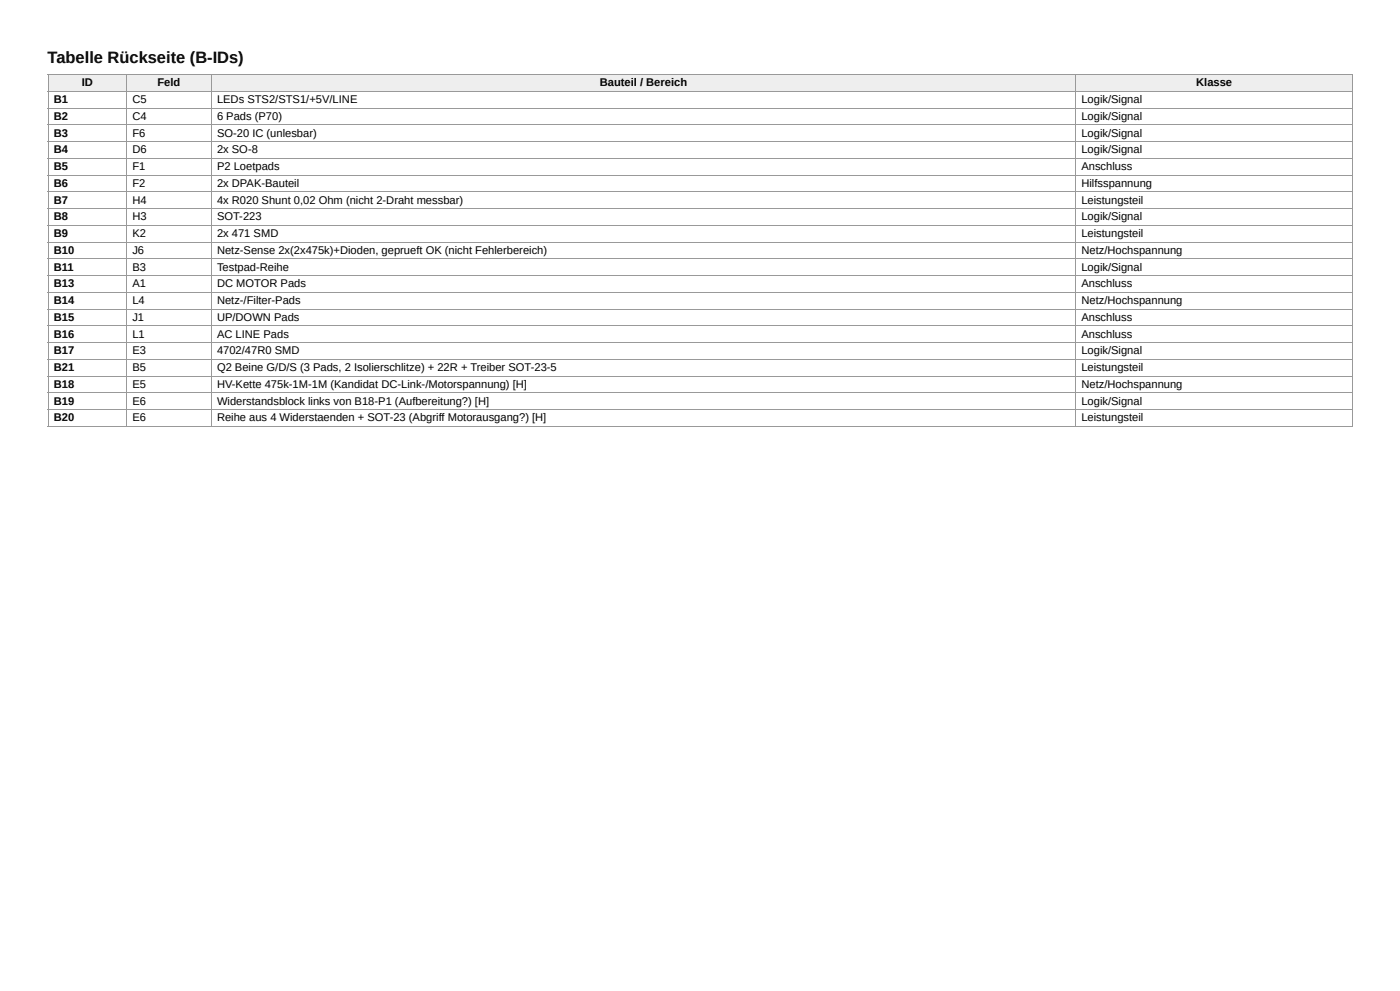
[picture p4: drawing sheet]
<svg xmlns="http://www.w3.org/2000/svg" width="420mm" height="297mm" viewBox="0 0 420 297" stroke-linecap="round" stroke-linejoin="round" font-family="sans-serif">
<defs><g id="words">
<text font-size="4.9" x="14.3" y="18.8">Tabelle Rückseite (B-IDs)</text>
<g font-size="3.3">
<text x="24.5" y="25.9">ID</text>
<text x="47.3" y="25.9">Feld</text>
<text x="180" y="25.9">Bauteil / Bereich</text>
<text x="359" y="25.9">Klasse</text>
<text x="16.1" y="31">B1</text>
<text x="16.1" y="36">B2</text>
<text x="39.7" y="31">C5</text>
<text x="39.7" y="36">C4</text>
<text x="65.1" y="31">LEDs STS2/STS1/+5V/LINE</text>
<text x="65.1" y="36">6 Pads (P70)</text>
<text x="324.6" y="31">Logik/Signal</text>
<text x="324.6" y="36">Logik/Signal</text>
<text x="16.1" y="41">B3</text>
<text x="39.7" y="41">F6</text>
<text x="65.1" y="41">SO-20 IC (unlesbar)</text>
<text x="324.6" y="41">Logik/Signal</text>
<text x="16.1" y="46">B4</text>
<text x="39.7" y="46">D6</text>
<text x="65.1" y="46">2x SO-8</text>
<text x="324.6" y="46">Logik/Signal</text>
<text x="16.1" y="51.1">B5</text>
<text x="39.7" y="51.1">F1</text>
<text x="65.1" y="51.1">P2 Loetpads</text>
<text x="324.6" y="51.1">Anschluss</text>
<text x="16.1" y="56.1">B6</text>
<text x="39.7" y="56.1">F2</text>
<text x="65.1" y="56.1">2x DPAK-Bauteil</text>
<text x="324.6" y="56.1">Hilfsspannung</text>
<text x="16.1" y="61.1">B7</text>
<text x="39.7" y="61.1">H4</text>
<text x="65.1" y="61.1">4x R020 Shunt 0,02 Ohm (nicht 2-Draht messbar)</text>
<text x="324.6" y="61.1">Leistungsteil</text>
<text x="16.1" y="66.1">B8</text>
<text x="16.1" y="71.2">B9</text>
<text x="39.7" y="66.1">H3</text>
<text x="39.7" y="71.2">K2</text>
<text x="65.1" y="66.1">SOT-223</text>
<text x="65.1" y="71.2">2x 471 SMD</text>
<text x="324.6" y="66.1">Logik/Signal</text>
<text x="324.6" y="71.2">Leistungsteil</text>
<text x="16.1" y="76.2">B10</text>
<text x="39.7" y="76.2">J6</text>
<text x="65.1" y="76.2">Netz-Sense 2x(2x475k)+Dioden, geprueft OK (nicht Fehlerbereich)</text>
<text x="324.6" y="76.2">Netz/Hochspannung</text>
<text x="16.1" y="81.2">B11</text>
<text x="39.7" y="81.2">B3</text>
<text x="65.1" y="81.2">Testpad-Reihe</text>
<text x="324.6" y="81.2">Logik/Signal</text>
<text x="16.1" y="86.3">B13</text>
<text x="39.7" y="86.3">A1</text>
<text x="65.1" y="86.3">DC MOTOR Pads</text>
<text x="324.6" y="86.3">Anschluss</text>
<text x="16.1" y="91.3">B14</text>
<text x="39.7" y="91.3">L4</text>
<text x="65.1" y="91.3">Netz-/Filter-Pads</text>
<text x="324.6" y="91.3">Netz/Hochspannung</text>
<text x="16.1" y="96.3">B15</text>
<text x="16.1" y="101.3">B16</text>
<text x="39.7" y="96.3">J1</text>
<text x="39.7" y="101.3">L1</text>
<text x="65.1" y="96.3">UP/DOWN Pads</text>
<text x="65.1" y="101.3">AC LINE Pads</text>
<text x="324.6" y="96.3">Anschluss</text>
<text x="324.6" y="101.3">Anschluss</text>
<text x="16.1" y="106.4">B17</text>
<text x="39.7" y="106.4">E3</text>
<text x="65.1" y="106.4">4702/47R0 SMD</text>
<text x="324.6" y="106.4">Logik/Signal</text>
<text x="16.1" y="111.4">B21</text>
<text x="39.7" y="111.4">B5</text>
<text x="65.1" y="111.4">Q2 Beine G/D/S (3 Pads, 2 Isolierschlitze) + 22R + Treiber SOT-23-5</text>
<text x="324.6" y="111.4">Leistungsteil</text>
<text x="16.1" y="116.4">B18</text>
<text x="39.7" y="116.4">E5</text>
<text x="65.1" y="116.4">HV-Kette 475k-1M-1M (Kandidat DC-Link-/Motorspannung) [H]</text>
<text x="324.6" y="116.4">Netz/Hochspannung</text>
<text x="16.1" y="121.4">B19</text>
<text x="39.7" y="121.4">E6</text>
<text x="65.1" y="121.4">Widerstandsblock links von B18-P1 (Aufbereitung?) [H]</text>
<text x="324.6" y="121.4">Logik/Signal</text>
<text x="16.1" y="126.5">B20</text>
<text x="39.7" y="126.5">E6</text>
<text x="65.1" y="126.5">Reihe aus 4 Widerstaenden + SOT-23 (Abgriff Motorausgang?) [H]</text>
<text x="324.6" y="126.5">Leistungsteil</text>
</g>
</g></defs>
<g fill="#eee">
<path d="M14.6 22.5h23.5v5h-23.5z"/>
<path d="M38.1 22.5h25.4v5h-25.4z"/>
<path d="M63.5 22.5h259.3v5h-259.3z"/>
<path d="M322.8 22.5h83.3v5h-83.3z"/>
</g>
<g fill="none" stroke="#999" stroke-width=".3">
<path d="M14.3 22.4h391.8M14.3 27.4h391.8M14.3 32.4h391.8M14.3 37.4h391.8M14.4 22.2v105.9M38 22.2v105.9M63.4 22.2v105.9M322.9 22.2v105.9M406 22.2v105.9M14.3 42.5h391.8M14.3 47.5h391.8M14.3 52.5h391.8"/>
<path d="M14.3 57.5h391.8M14.3 62.6h391.8M14.3 67.6h391.8M14.3 72.6h391.8M14.3 77.7h391.8M14.3 82.7h391.8M14.3 87.7h391.8M14.3 92.7h391.8M14.3 97.8h391.8M14.3 102.8h391.8M14.3 107.8h391.8M14.3 112.8h391.8"/>
<path d="M14.3 117.9h391.8M14.3 122.9h391.8M14.3 127.9h391.8"/>
</g>
<use href="#words"/>
</svg>
